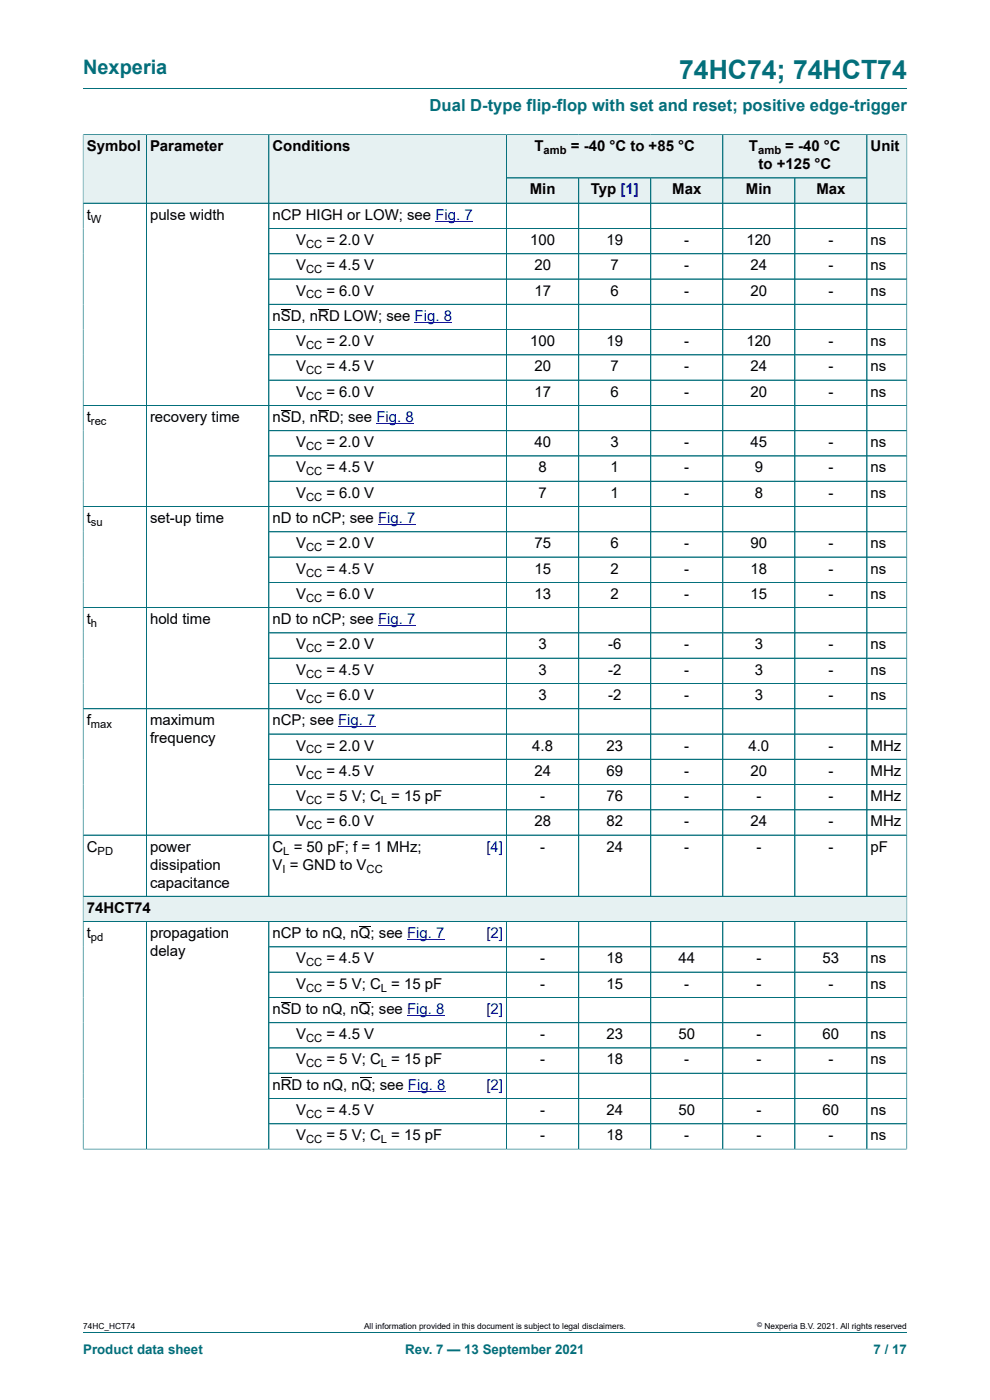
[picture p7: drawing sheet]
<svg xmlns="http://www.w3.org/2000/svg" width="210mm" height="297mm" viewBox="0 0 210 297" stroke-linecap="round" stroke-linejoin="round" font-family="sans-serif">
<defs><g id="words">
<text font-size="5.6" fill="#036f7b" x="144.1" y="16.8">74HC74; 74HCT74</text>
<text font-size="4.2" fill="#036f7b" x="17.6" y="15.6">Nexperia</text>
<text font-size="3.5" fill="#036f7b" x="91.1" y="23.7">Dual D-type flip-flop with set and reset; positive edge-trigger</text>
<g font-size="3.2">
<text x="18.4" y="32.1">Symbol</text>
<text x="31.8" y="32.1">Parameter</text>
<text x="57.8" y="32.1">Conditions</text>
<text x="113.4" y="32.1">T</text>
<text x="121.1" y="32.1">= -40 °C to +85 °C</text>
<text x="158.9" y="32.1">T</text>
<text x="160.9" y="35.9">to +125 °C</text>
<text x="166.6" y="32.1">= -40 °C</text>
<text x="184.7" y="32.1">Unit</text>
<text x="112.4" y="41.3">Min</text>
<text x="125.3" y="41.3">Typ [1]</text>
<text x="142.6" y="41.3">Max</text>
<text x="158.2" y="41.3">Min</text>
<text x="173.2" y="41.3">Max</text>
<text x="18.4" y="46.6">t</text>
<text x="31.8" y="46.6">pulse width</text>
<text x="57.8" y="46.6">nCP HIGH or LOW; see Fig. 7</text>
<text x="62.8" y="52">V</text>
<text x="69.2" y="52">= 2.0 V</text>
<text x="112.5" y="52">100</text>
<text x="128.6" y="52">19</text>
<text x="145.2" y="52">-</text>
<text x="158.3" y="52">120</text>
<text x="175.7" y="52">-</text>
<text x="184.7" y="52">ns</text>
<text x="62.8" y="57.3">V</text>
<text x="69.2" y="57.3">= 4.5 V</text>
<text x="113.3" y="57.3">20</text>
<text x="129.5" y="57.3">7</text>
<text x="145.2" y="57.3">-</text>
<text x="159.2" y="57.3">24</text>
<text x="175.7" y="57.3">-</text>
<text x="184.7" y="57.3">ns</text>
<text x="62.8" y="62.7">V</text>
<text x="69.2" y="62.7">= 6.0 V</text>
<text x="113.3" y="62.7">17</text>
<text x="129.5" y="62.7">6</text>
<text x="145.2" y="62.7">-</text>
<text x="159.2" y="62.7">20</text>
<text x="175.7" y="62.7">-</text>
<text x="184.7" y="62.7">ns</text>
<text x="57.8" y="68.1">nSD, nRD LOW; see Fig. 8</text>
<text x="62.8" y="73.4">V</text>
<text x="69.2" y="73.4">= 2.0 V</text>
<text x="112.5" y="73.4">100</text>
<text x="128.6" y="73.4">19</text>
<text x="145.2" y="73.4">-</text>
<text x="158.3" y="73.4">120</text>
<text x="175.7" y="73.4">-</text>
<text x="184.7" y="73.4">ns</text>
<text x="62.8" y="78.8">V</text>
<text x="69.2" y="78.8">= 4.5 V</text>
<text x="113.3" y="78.8">20</text>
<text x="129.5" y="78.8">7</text>
<text x="145.2" y="78.8">-</text>
<text x="159.2" y="78.8">24</text>
<text x="175.7" y="78.8">-</text>
<text x="184.7" y="78.8">ns</text>
<text x="18.4" y="89.5">t</text>
<text x="31.8" y="89.5">recovery time</text>
<text x="57.8" y="89.5">nSD, nRD; see Fig. 8</text>
<text x="62.8" y="84.1">V</text>
<text x="69.2" y="84.1">= 6.0 V</text>
<text x="113.3" y="84.1">17</text>
<text x="129.5" y="84.1">6</text>
<text x="145.2" y="84.1">-</text>
<text x="159.2" y="84.1">20</text>
<text x="175.7" y="84.1">-</text>
<text x="184.7" y="84.1">ns</text>
<text x="62.8" y="94.9">V</text>
<text x="69.2" y="94.9">= 2.0 V</text>
<text x="113.3" y="94.9">40</text>
<text x="129.5" y="94.9">3</text>
<text x="145.2" y="94.9">-</text>
<text x="159.2" y="94.9">45</text>
<text x="175.7" y="94.9">-</text>
<text x="184.7" y="94.9">ns</text>
<text x="62.8" y="100.2">V</text>
<text x="69.2" y="100.2">= 4.5 V</text>
<text x="114.2" y="100.2">8</text>
<text x="129.5" y="100.2">1</text>
<text x="145.2" y="100.2">-</text>
<text x="160.1" y="100.2">9</text>
<text x="175.7" y="100.2">-</text>
<text x="184.7" y="100.2">ns</text>
<text x="62.8" y="105.6">V</text>
<text x="69.2" y="105.6">= 6.0 V</text>
<text x="114.2" y="105.6">7</text>
<text x="129.5" y="105.6">1</text>
<text x="145.2" y="105.6">-</text>
<text x="160.1" y="105.6">8</text>
<text x="175.7" y="105.6">-</text>
<text x="184.7" y="105.6">ns</text>
<text x="18.4" y="111">t</text>
<text x="31.8" y="111">set-up time</text>
<text x="57.8" y="111">nD to nCP; see Fig. 7</text>
<text x="62.8" y="116.3">V</text>
<text x="69.2" y="116.3">= 2.0 V</text>
<text x="113.3" y="116.3">75</text>
<text x="129.5" y="116.3">6</text>
<text x="145.2" y="116.3">-</text>
<text x="159.2" y="116.3">90</text>
<text x="175.7" y="116.3">-</text>
<text x="184.7" y="116.3">ns</text>
<text x="62.8" y="121.7">V</text>
<text x="69.2" y="121.7">= 4.5 V</text>
<text x="113.3" y="121.7">15</text>
<text x="129.5" y="121.7">2</text>
<text x="145.2" y="121.7">-</text>
<text x="159.2" y="121.7">18</text>
<text x="175.7" y="121.7">-</text>
<text x="184.7" y="121.7">ns</text>
<text x="62.8" y="127">V</text>
<text x="69.2" y="127">= 6.0 V</text>
<text x="113.3" y="127">13</text>
<text x="129.5" y="127">2</text>
<text x="145.2" y="127">-</text>
<text x="159.2" y="127">15</text>
<text x="175.7" y="127">-</text>
<text x="184.7" y="127">ns</text>
<text x="18.4" y="132.4">t</text>
<text x="31.8" y="132.4">hold time</text>
<text x="57.8" y="132.4">nD to nCP; see Fig. 7</text>
<text x="62.8" y="137.8">V</text>
<text x="69.2" y="137.8">= 2.0 V</text>
<text x="114.2" y="137.8">3</text>
<text x="129" y="137.8">-6</text>
<text x="145.2" y="137.8">-</text>
<text x="160.1" y="137.8">3</text>
<text x="175.7" y="137.8">-</text>
<text x="184.7" y="137.8">ns</text>
<text x="62.8" y="143.1">V</text>
<text x="69.2" y="143.1">= 4.5 V</text>
<text x="114.2" y="143.1">3</text>
<text x="129" y="143.1">-2</text>
<text x="145.2" y="143.1">-</text>
<text x="160.1" y="143.1">3</text>
<text x="175.7" y="143.1">-</text>
<text x="184.7" y="143.1">ns</text>
<text x="62.8" y="148.5">V</text>
<text x="69.2" y="148.5">= 6.0 V</text>
<text x="114.2" y="148.5">3</text>
<text x="129" y="148.5">-2</text>
<text x="145.2" y="148.5">-</text>
<text x="160.1" y="148.5">3</text>
<text x="175.7" y="148.5">-</text>
<text x="184.7" y="148.5">ns</text>
<text x="18.4" y="153.9">f</text>
<text x="31.8" y="153.9">maximum</text>
<text x="57.8" y="153.9">nCP; see Fig. 7</text>
<text x="31.8" y="157.7">frequency</text>
<text x="62.8" y="159.2">V</text>
<text x="69.2" y="159.2">= 2.0 V</text>
<text x="112.9" y="159.2">4.8</text>
<text x="128.6" y="159.2">23</text>
<text x="145.2" y="159.2">-</text>
<text x="158.8" y="159.2">4.0</text>
<text x="175.7" y="159.2">-</text>
<text x="184.7" y="159.2">MHz</text>
<text x="62.8" y="164.6">V</text>
<text x="69.2" y="164.6">= 4.5 V</text>
<text x="113.3" y="164.6">24</text>
<text x="128.6" y="164.6">69</text>
<text x="145.2" y="164.6">-</text>
<text x="159.2" y="164.6">20</text>
<text x="175.7" y="164.6">-</text>
<text x="184.7" y="164.6">MHz</text>
<text x="62.8" y="169.9">V</text>
<text x="69.2" y="169.9">= 5 V; C = 15 pF</text>
<text x="114.6" y="169.9">-</text>
<text x="128.6" y="169.9">76</text>
<text x="145.2" y="169.9">-</text>
<text x="160.4" y="169.9">-</text>
<text x="175.7" y="169.9">-</text>
<text x="184.7" y="169.9">MHz</text>
<text x="62.8" y="175.3">V</text>
<text x="69.2" y="175.3">= 6.0 V</text>
<text x="113.3" y="175.3">28</text>
<text x="128.6" y="175.3">82</text>
<text x="145.2" y="175.3">-</text>
<text x="159.2" y="175.3">24</text>
<text x="175.7" y="175.3">-</text>
<text x="184.7" y="175.3">MHz</text>
<text x="18.4" y="180.7">C</text>
<text x="31.8" y="180.7">power</text>
<text x="31.8" y="184.5">dissipation</text>
<text x="57.8" y="180.7">C = 50 pF; f = 1 MHz;</text>
<text x="57.8" y="184.5">V = GND to V</text>
<text x="114.6" y="180.7">-</text>
<text x="128.6" y="180.7">24</text>
<text x="145.2" y="180.7">-</text>
<text x="160.4" y="180.7">-</text>
<text x="175.7" y="180.7">-</text>
<text x="184.7" y="180.7">pF</text>
<text x="31.8" y="188.3">capacitance</text>
<text x="18.4" y="193.7">74HCT74</text>
<text x="18.4" y="199">t</text>
<text x="31.8" y="199">propagation</text>
<text x="31.8" y="202.8">delay</text>
<text x="57.8" y="199">nCP to nQ, nQ; see Fig. 7</text>
<text x="62.8" y="204.4">V</text>
<text x="62.8" y="209.7">V</text>
<text x="69.2" y="204.4">= 4.5 V</text>
<text x="69.2" y="209.7">= 5 V; C = 15 pF</text>
<text x="114.6" y="204.4">-</text>
<text x="114.6" y="209.7">-</text>
<text x="128.6" y="204.4">18</text>
<text x="128.6" y="209.7">15</text>
<text x="143.9" y="204.4">44</text>
<text x="145.2" y="209.7">-</text>
<text x="160.4" y="204.4">-</text>
<text x="160.4" y="209.7">-</text>
<text x="174.5" y="204.4">53</text>
<text x="175.7" y="209.7">-</text>
<text x="184.7" y="204.4">ns</text>
<text x="184.7" y="209.7">ns</text>
<text x="57.8" y="215.1">nSD to nQ, nQ; see Fig. 8</text>
<text x="62.8" y="220.5">V</text>
<text x="69.2" y="220.5">= 4.5 V</text>
<text x="114.6" y="220.5">-</text>
<text x="128.6" y="220.5">23</text>
<text x="143.9" y="220.5">50</text>
<text x="160.4" y="220.5">-</text>
<text x="174.5" y="220.5">60</text>
<text x="184.7" y="220.5">ns</text>
<text x="62.8" y="225.8">V</text>
<text x="69.2" y="225.8">= 5 V; C = 15 pF</text>
<text x="114.6" y="225.8">-</text>
<text x="128.6" y="225.8">18</text>
<text x="145.2" y="225.8">-</text>
<text x="160.4" y="225.8">-</text>
<text x="175.7" y="225.8">-</text>
<text x="184.7" y="225.8">ns</text>
<text x="57.8" y="231.2">nRD to nQ, nQ; see Fig. 8</text>
<text x="62.8" y="236.5">V</text>
<text x="69.2" y="236.5">= 4.5 V</text>
<text x="114.6" y="236.5">-</text>
<text x="128.6" y="236.5">24</text>
<text x="143.9" y="236.5">50</text>
<text x="160.4" y="236.5">-</text>
<text x="174.5" y="236.5">60</text>
<text x="184.7" y="236.5">ns</text>
<text x="62.8" y="241.9">V</text>
<text x="69.2" y="241.9">= 5 V; C = 15 pF</text>
<text x="114.6" y="241.9">-</text>
<text x="128.6" y="241.9">18</text>
<text x="145.2" y="241.9">-</text>
<text x="160.4" y="241.9">-</text>
<text x="175.7" y="241.9">-</text>
<text x="184.7" y="241.9">ns</text>
</g>
<g font-size="3.2" fill="#00f">
<text x="103.2" y="180.7">[4]</text>
<text x="103.2" y="199">[2]</text>
<text x="103.2" y="215.1">[2]</text>
<text x="103.2" y="231.2">[2]</text>
</g>
<g font-size="2.8" fill="#036f7b">
<text x="17.6" y="287.2">Product data sheet</text>
<text x="86" y="287.2">Rev. 7 — 13 September 2021</text>
<text x="185.3" y="287.2">7 / 17</text>
</g>
<g font-size="2.4">
<text x="115.3" y="32.7">amb</text>
<text x="160.8" y="32.7">amb</text>
<text x="19.3" y="47.2">W</text>
<text x="64.9" y="52.6">CC</text>
<text x="64.9" y="58">CC</text>
<text x="64.9" y="63.3">CC</text>
<text x="64.9" y="74">CC</text>
<text x="64.9" y="79.4">CC</text>
<text x="64.9" y="84.8">CC</text>
<text x="19.3" y="90.1">rec</text>
<text x="64.9" y="95.5">CC</text>
<text x="64.9" y="100.9">CC</text>
<text x="64.9" y="106.2">CC</text>
<text x="19.3" y="111.6">su</text>
<text x="64.9" y="116.9">CC</text>
<text x="64.9" y="122.3">CC</text>
<text x="64.9" y="127.7">CC</text>
<text x="19.3" y="133">h</text>
<text x="64.9" y="138.4">CC</text>
<text x="64.9" y="143.7">CC</text>
<text x="64.9" y="149.1">CC</text>
<text x="19.3" y="154.5">max</text>
<text x="64.9" y="159.8">CC</text>
<text x="64.9" y="165.2">CC</text>
<text x="64.9" y="170.6">CC</text>
<text x="80.8" y="170.6">L</text>
<text x="64.9" y="175.9">CC</text>
<text x="20.7" y="181.3">PD</text>
<text x="59.9" y="185.1">I</text>
<text x="60.1" y="181.3">L</text>
<text x="77.8" y="185.1">CC</text>
<text x="19.3" y="199.6">pd</text>
<text x="64.9" y="205">CC</text>
<text x="64.9" y="210.4">CC</text>
<text x="80.8" y="210.4">L</text>
<text x="64.9" y="221.1">CC</text>
<text x="64.9" y="226.4">CC</text>
<text x="80.8" y="226.4">L</text>
<text x="64.9" y="237.2">CC</text>
<text x="64.9" y="242.5">CC</text>
<text x="80.8" y="242.5">L</text>
</g>
<g font-size="1.8">
<text x="17.6" y="282">74HC_HCT74</text>
<text x="77.2" y="282">All information provided in this document is subject to legal disclaimers.</text>
<text x="162.2" y="282">Nexperia B.V. 2021. All rights reserved</text>
</g>
<text font-size="1.4" x="160.6" y="281.6">©</text>
</g></defs>
<path d="M17.6 18.8h174.8M107.5 28.6h45.8v9.1h-45.8z" fill="none" stroke="#036f7b" stroke-width=".21"/>
<path d="M107.5 28.6h45.8v9.1h-45.8z" fill="#e6f1f2"/>
<path d="M153.3 28.6h30.6v9.1h-30.6z" fill="none" stroke="#036f7b" stroke-width=".21"/>
<path d="M153.4 28.6h30.4v9.1h-30.4z" fill="#e6f1f2"/>
<path d="M17.6 28.5v14.6h13.4v-14.5h-13.4" fill="none" stroke="#036f7b" stroke-width=".21"/>
<path d="M17.7 28.6h13.3v14.4h-13.3z" fill="#e6f1f2"/>
<path d="M31 28.6h26v14.5h-26z" fill="none" stroke="#036f7b" stroke-width=".21"/>
<path d="M31.1 28.6h25.9v14.4h-25.9z" fill="#e6f1f2"/>
<path d="M102.9 28.6h-45.9v14.5h45.9" fill="none" stroke="#036f7b" stroke-width=".21"/>
<path d="M57.1 28.6h45.8v14.4h-45.8z" fill="#e6f1f2"/>
<path d="M102.9 28.6h4.6v14.5h-4.6" fill="none" stroke="#036f7b" stroke-width=".21"/>
<g fill="#e6f1f2">
<path d="M102.9 28.6h4.5v14.4h-4.5z"/>
<path d="M107.5 37.8h15.2v5.2h-15.2z"/>
</g>
<path d="M107.5 37.7h15.3v5.4h-15.3z" fill="none" stroke="#036f7b" stroke-width=".21"/>
<path d="M122.8 37.8h15.2v5.2h-15.2z" fill="#e6f1f2"/>
<path d="M122.8 37.7h15.2v5.4h-15.2z" fill="none" stroke="#036f7b" stroke-width=".21"/>
<path d="M138.1 37.8h15.2v5.2h-15.2z" fill="#e6f1f2"/>
<path d="M138 37.7h15.3v5.4h-15.3z" fill="none" stroke="#036f7b" stroke-width=".21"/>
<path d="M153.4 37.8h15.1v5.2h-15.1z" fill="#e6f1f2"/>
<path d="M153.3 37.7h15.3v5.4h-15.3z" fill="none" stroke="#036f7b" stroke-width=".21"/>
<path d="M168.7 37.8h15.1v5.2h-15.1z" fill="#e6f1f2"/>
<path d="M192.4 28.5v14.6h-23.8v-5.4h15.3M192.4 28.6h-8.5v14.5" fill="none" stroke="#036f7b" stroke-width=".21"/>
<path d="M184 28.6h8.3v14.4h-8.3z" fill="#e6f1f2"/>
<g fill="none" stroke="#036f7b" stroke-width=".21">
<path d="M17.6 43.1h174.8v152.4h-174.8zM31 43.1v147M57 48.5h135.4M57 53.8h135.4M57 43.1v147M107.5 43.1v147M122.8 43.1v147M138 43.1v147M153.3 43.1v147M168.6 43.1v147M183.9 43.1v147M192.4 59.2h-135.4"/>
<path d="M57 64.6h135.4M57 69.9h135.4M57 75.3h135.4M57 96.7h135.4M192.4 80.6h-135.4M192.4 86h-174.8M192.4 91.4h-135.4M17.6 107.5h174.8M57 102.1h135.4M57 112.8h135.4M192.4 118.2h-135.4M57 123.5h135.4"/>
<path d="M57 134.3h135.4M57 139.6h135.4M192.4 128.9h-174.8M57 145h135.4M57 155.7h135.4M192.4 150.4h-174.8M57 161.1h135.4M57 166.4h135.4M57 171.8h135.4M192.4 177.2h-174.8M17.6 190.1h174.8"/>
</g>
<path d="M92.4 46.9h7.9M87.9 68.4h8M79.8 89.8h8M80.2 111.3h7.9M80.2 132.7h7.9M71.7 154.2h8" fill="none" stroke="#00f" stroke-width=".21"/>
<path d="M59.6 65.6h2.1M67.5 65.6h2.3M59.6 87h2.1M67.5 87h2.3" fill="none" stroke="#000" stroke-width=".21"/>
<path d="M17.7 190.2h174.6v5.2h-174.6z" fill="#e6f1f2"/>
<g fill="none" stroke="#036f7b" stroke-width=".21">
<path d="M17.6 28.6v215.2M17.7 28.6h174.6M31 28.6v161.5M57 28.6v161.5M107.5 28.6v161.5M107.5 37.7h76.3M122.8 37.8v152.3M138 37.8v152.3M153.3 28.6v161.5M168.6 37.8v152.3M183.9 28.6v161.5M192.4 28.6v215.2"/>
<path d="M17.7 43.1h174.6M57.1 48.5h135.2M57.1 53.8h135.2M57.1 59.2h135.2M57.1 64.6h135.2M57.1 69.9h135.2M57.1 75.3h135.2M17.7 86h174.6M57.1 91.4h135.2M57.1 96.7h135.2M192.3 80.6h-135.2M17.7 107.5h174.6"/>
<path d="M57.1 102.1h135.2M57.1 112.8h135.2M57.1 118.2h135.2M17.7 128.9h174.6M57.1 123.5h135.2M57.1 134.3h135.2M57.1 139.6h135.2M17.7 150.4h174.6M57.1 145h135.2M57.1 155.7h135.2M17.7 177.2h174.6M57.1 161.1h135.2"/>
<path d="M57.1 166.4h135.2M57.1 171.8h135.2M17.6 195.5h174.8M17.7 190.1h174.6M31 195.5v48.3M57 195.5v48.3M107.5 195.5v48.3M122.8 195.5v48.3M138 195.5v48.3M153.3 195.5v48.3M168.6 195.5v48.3M183.9 195.5v48.3"/>
<path d="M57 200.9h135.4M57 206.2h135.4M57 217h135.4M192.4 211.6h-135.4M57 222.3h135.4M57 227.7h135.4M57 233h135.4M192.4 238.4h-135.4M192.4 243.8h-174.8M17.6 282.6h174.8"/>
</g>
<path d="M76.1 196.5h2.5M59.6 212.6h2.1M76.1 212.6h2.5M59.6 228.7h2.3M76.3 228.7h2.5" fill="none" stroke="#000" stroke-width=".21"/>
<path d="M86.4 199.3h7.9M86.4 215.4h7.9M86.5 231.5h8" fill="none" stroke="#00f" stroke-width=".21"/>
<use href="#words"/>
</svg>
